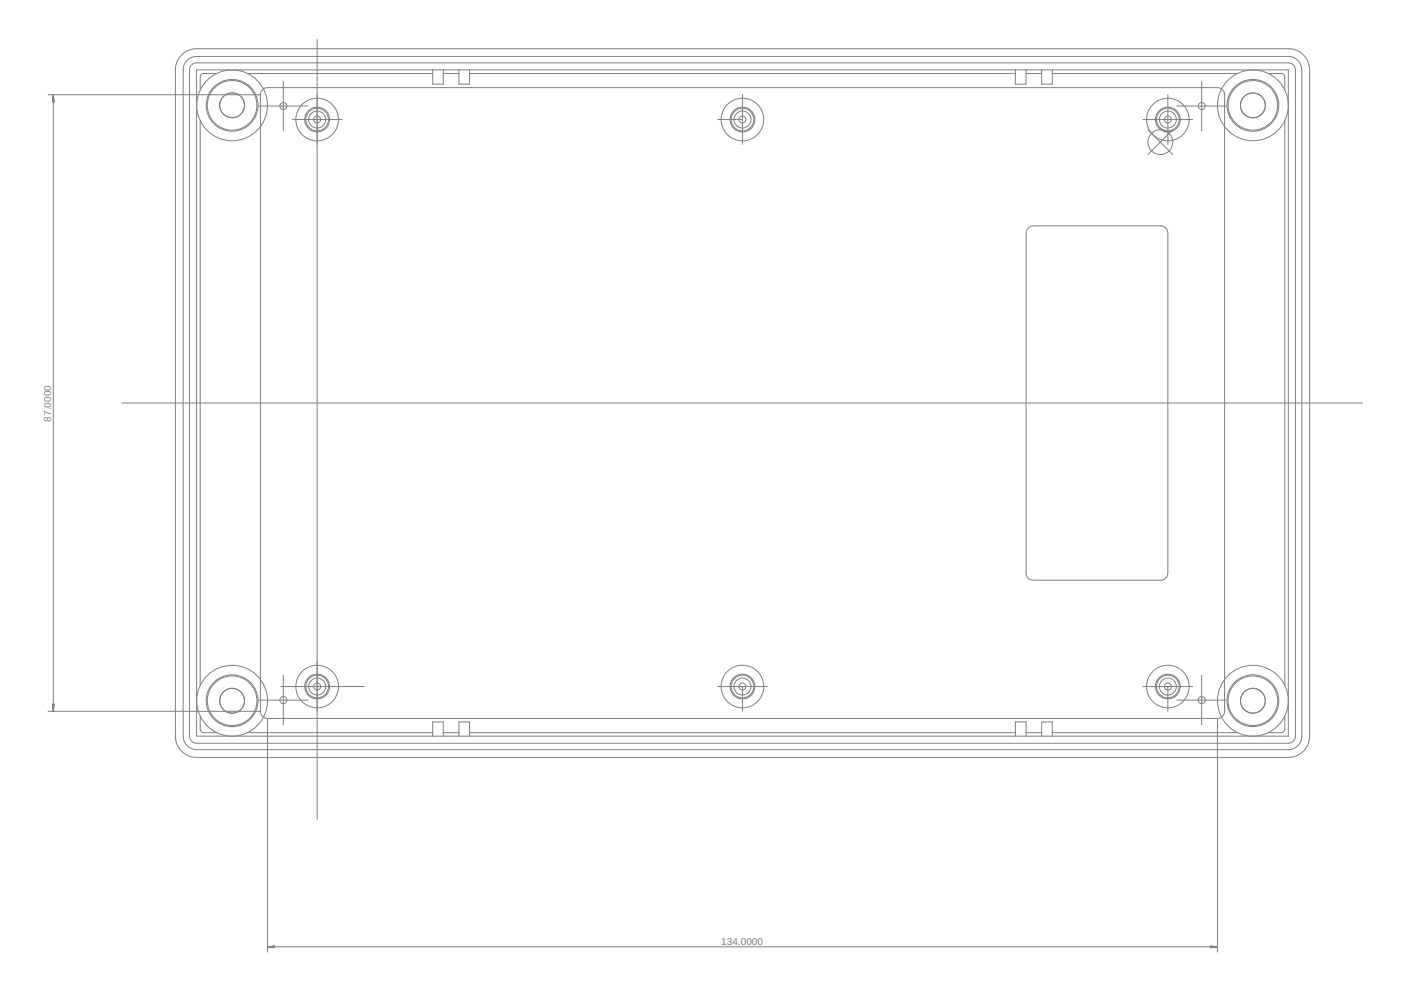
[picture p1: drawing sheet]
<svg xmlns="http://www.w3.org/2000/svg" width="297mm" height="210mm" viewBox="0 0 297 210" stroke-linecap="round" stroke-linejoin="round" font-family="sans-serif">
<defs><g id="words">
<g font-size="2.1" fill="#808080">
<text x="10.8" y="89.2" transform="rotate(-90 10.8 89.2)">87.0000</text>
<text x="152.6" y="199.9">134.0000</text>
</g>
</g></defs>
<g fill="none" stroke="#808080" stroke-width=".21">
<path d="M38.4 11.6l1.5-1 1.7-.3h231a4.5 4.5 0 0 1 4.5 4.5v141a4.5 4.5 0 0 1-4.5 4.5h-231a4.5 4.5 0 0 1-4.5-4.5v-141l.3-1.7zM39.6 12.8l.7-.5 1.3-.4h231a2.85 2.85 0 0 1 2.8 2.9v141a2.85 2.85 0 0 1-2.8 2.8h-231a2.85 2.85 0 0 1-2.8-2.8v-141l.1-.9zM40.4 13.9l.6-.5 .6-.1h231l.6 .1 .5 .5 .4 .9v141l-.2 .6a1.42 1.42 0 0 1-1.3 .9l-231.3-.1a1.53 1.53 0 0 1-1.2-1.4v-141zM41.6 14.8h231v141h-231zM45.8 15.6h-2.7a.7 .7 0 0 0-.7 .7v2.7M52.4 15.6h39.1M59.9 17.2v10.5M67.1 8.4v165M91.5 14.8v3h2.3v-3M93.8 15.6h3.3M97.1 14.8v3h2.2v-3M99.3 15.6h115.5"/>
<path d="M214.8 14.8v3h2.3v-3M217.1 15.6h3.3M220.4 14.8v3h2.2v-3M222.6 15.6h39.2M254.2 17.2v10.5M268.4 15.6h2.7l.4 .1 .3 .6v2.7M10.2 20h44.9M11.3 20.1v130.4M11.3 20.1l.2 1.4h-.4zM11.3 20.1l-.1 1.4M11.3 20.1v1.4M11.3 20.1l.1 1.4"/>
<path d="M42.4 25.6v119.4M54.7 22.4h10.5M55.1 20l.3-.9 .5-.4 .7-.2h201l.6 .2 .7 .7 .2 .6v130.5l-.2 .7-.4 .5-.9 .3M55.1 20v130.5M61.8 25.3h10.5M151.8 25.3h5.3M157.1 20v10.5M241.8 25.3h10.5M242.9 27.5l5.2 5.2M247.1 20v10.5M248.1 27.5l-5.2 5.2M249 22.4h10.5"/>
<path d="M271.8 25.6v119.4M217.6 48.1l1-.3h27l.9 .3 .4 .5 .2 .7v72l-.2 .6-.4 .5-.9 .4h-27l-.7-.2a1.41 1.41 0 0 1-.8-1.3v-72l.1-.7zM25.8 85.3h262.5M10.2 150.5h44.9M11.1 149h.4l-.2 1.5zM11.2 149l.1 1.5M11.3 149v1.5M11.4 149l-.1 1.5M42.4 151.5v2.8l.3 .6 .4 .1h2.7M52.4 155h39.1M54.7 148.1h10.5M55.1 150.5l.1 .7 .5 .5 .9 .3"/>
<path d="M56.6 152h201M56.6 152v49.5M59.4 145.3h17.7M59.9 142.9v10.5M91.5 155.8v-3h2.3v3M93.8 155h3.3M97.1 155.8v-3h2.2v3M99.3 155h115.5M151.8 145.3h10.5M157.1 145.3v5.2M214.8 155.8v-3h2.3v3M217.1 155h3.3"/>
<path d="M220.4 155.8v-3h2.2v3M222.6 155h39.2M241.8 145.3h10.5M247.1 145.3v5.2M249 148.1h10.5M254.2 142.9v10.5M257.6 152v49.5M271.8 151.5v2.8l-.1 .4-.6 .3h-2.7M56.6 200.3h200.9M56.6 200.3l1.5-.1v.3zM56.6 200.3l1.5 .1M58.1 200.3h-1.5"/>
<path d="M58.1 200.2l-1.5 .1M256.1 200.2l1.4 .1-1.4 .2zM256.1 200.3h1.4M256.1 200.2l1.4 .1M257.5 200.3l-1.4 .1"/>
<circle cx="49.1" cy="22.3" r="7.5"/>
<circle cx="49.1" cy="22.3" r="5.5"/>
<circle cx="49.1" cy="22.3" r="5.2"/>
<circle cx="49.1" cy="22.3" r="2.62"/>
<circle cx="59.9" cy="22.4" r=".74"/>
<circle cx="67.1" cy="25.3" r="4.5"/>
<circle cx="67.1" cy="25.3" r="2.62"/>
<circle cx="67.1" cy="25.3" r="1.8"/>
<circle cx="67.1" cy="25.3" r="2.39"/>
<circle cx="67.1" cy="25.3" r=".74"/>
<circle cx="157.1" cy="25.3" r="4.5"/>
<circle cx="157.1" cy="25.3" r="2.62"/>
<circle cx="157.1" cy="25.3" r="1.8"/>
<circle cx="157.1" cy="25.3" r="2.39"/>
<circle cx="157.1" cy="25.3" r=".74"/>
<circle cx="245.5" cy="30.1" r="2.62"/>
<circle cx="247.1" cy="25.3" r="4.5"/>
<circle cx="247.1" cy="25.3" r="2.62"/>
<circle cx="247.1" cy="25.3" r="1.8"/>
<circle cx="247.1" cy="25.3" r="2.39"/>
<circle cx="247.1" cy="25.3" r=".74"/>
<circle cx="254.2" cy="22.4" r=".74"/>
<circle cx="265.1" cy="22.3" r="7.5"/>
<circle cx="265.1" cy="22.3" r="5.5"/>
<circle cx="265.1" cy="22.3" r="5.2"/>
<circle cx="265.1" cy="22.3" r="2.62"/>
<circle cx="49.1" cy="148.3" r="7.5"/>
<circle cx="49.1" cy="148.3" r="5.5"/>
<circle cx="49.1" cy="148.3" r="5.2"/>
<circle cx="49.1" cy="148.3" r="2.62"/>
<circle cx="59.9" cy="148.1" r=".74"/>
<circle cx="67.1" cy="145.3" r="4.5"/>
<circle cx="67.1" cy="145.3" r="2.62"/>
<circle cx="67.1" cy="145.3" r="1.8"/>
<circle cx="67.1" cy="145.3" r="2.39"/>
<circle cx="67.1" cy="145.3" r=".74"/>
<circle cx="157.1" cy="145.3" r="4.5"/>
<circle cx="157.1" cy="145.3" r="2.62"/>
<circle cx="157.1" cy="145.3" r="1.8"/>
<circle cx="157.1" cy="145.3" r="2.39"/>
<circle cx="157.1" cy="145.3" r=".74"/>
<circle cx="247.1" cy="145.3" r="4.5"/>
<circle cx="247.1" cy="145.3" r="2.62"/>
<circle cx="247.1" cy="145.3" r="1.8"/>
<circle cx="247.1" cy="145.3" r="2.39"/>
<circle cx="247.1" cy="145.3" r=".74"/>
<circle cx="254.2" cy="148.1" r=".74"/>
<circle cx="265.1" cy="148.3" r="7.5"/>
<circle cx="265.1" cy="148.3" r="5.5"/>
<circle cx="265.1" cy="148.3" r="5.2"/>
<circle cx="265.1" cy="148.3" r="2.62"/>
</g>
<use href="#words"/>
</svg>
